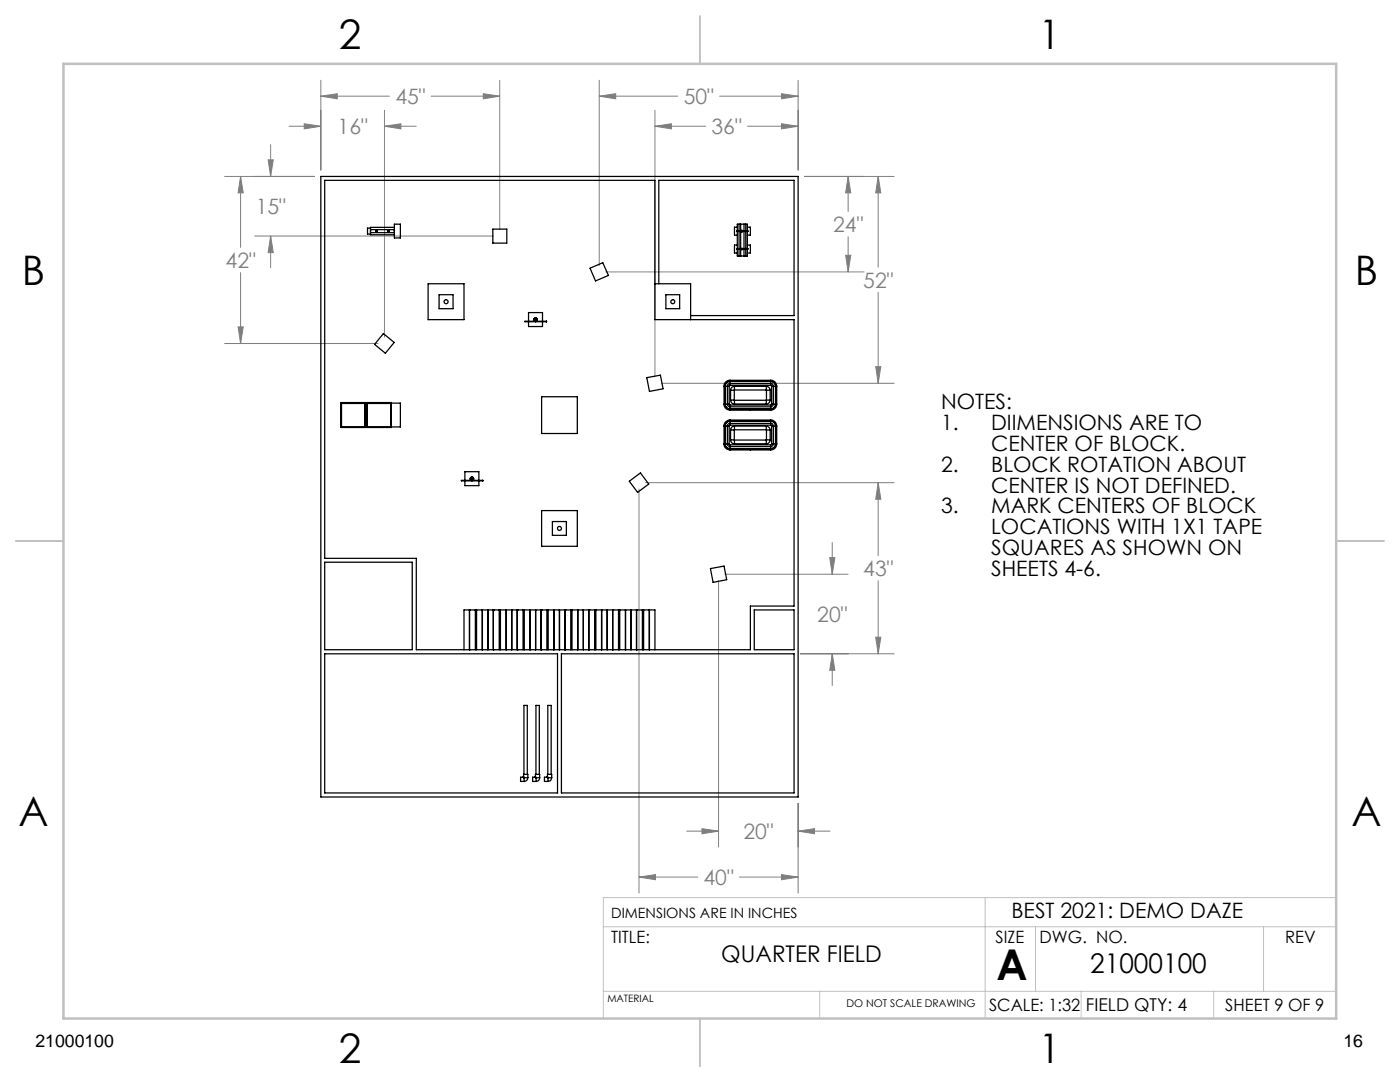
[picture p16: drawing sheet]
<svg xmlns="http://www.w3.org/2000/svg" width="279mm" height="216mm" viewBox="0 0 279 216" stroke-linecap="round" stroke-linejoin="round" font-family="sans-serif">
<defs><g id="words">
<text font-size="8.5" x="198.9" y="195.5">A</text>
<g font-size="8.1">
<text x="67.6" y="9.7">2</text>
<text x="207.3" y="9.7">1</text>
<text x="4.4" y="57">B</text>
<text x="270.4" y="57">B</text>
<text x="3.7" y="164.9">A</text>
<text x="269.7" y="164.9">A</text>
<text x="67.6" y="212.2">2</text>
<text x="207.3" y="212.2">1</text>
</g>
<text font-size="5.4" x="217.6" y="194.1">21000100</text>
<text font-size="4.6" x="143.9" y="191.9">QUARTER FIELD</text>
<g font-size="4.2" fill="#808080">
<text x="78.9" y="20.8">45&quot;</text>
<text x="136.4" y="20.8">50&quot;</text>
<text x="67.4" y="26.8">16&quot;</text>
<text x="142" y="26.8">36&quot;</text>
<text x="51" y="42.7">15&quot;</text>
<text x="166.3" y="46.3">24&quot;</text>
<text x="45" y="53.5">42&quot;</text>
<text x="172.3" y="57.4">52&quot;</text>
<text x="172.3" y="115">43&quot;</text>
<text x="163.1" y="124.1">20&quot;</text>
<text x="148.4" y="167.4">20&quot;</text>
<text x="140.4" y="176.6">40&quot;</text>
</g>
<g font-size="4.2">
<text x="187.8" y="81.6">NOTES:</text>
<text x="187.8" y="85.8">1.</text>
<text x="197.8" y="85.8">DIIMENSIONS ARE TO</text>
<text x="197.8" y="89.9">CENTER OF BLOCK.</text>
<text x="187.8" y="94.1">2.</text>
<text x="197.8" y="94.1">BLOCK ROTATION ABOUT</text>
<text x="197.8" y="98.3">CENTER IS NOT DEFINED.</text>
<text x="187.8" y="102.5">3.</text>
<text x="197.8" y="102.5">MARK CENTERS OF BLOCK</text>
<text x="197.8" y="106.6">LOCATIONS WITH 1X1 TAPE</text>
<text x="197.8" y="110.8">SQUARES AS SHOWN ON</text>
<text x="197.8" y="115">SHEETS 4-6.</text>
<text x="201.9" y="183.1">BEST 2021: DEMO DAZE</text>
</g>
<g font-size="3.5">
<text x="216.7" y="201.7">FIELD QTY: 4</text>
<text x="7.1" y="208.8">21000100</text>
<text x="268.1" y="208.8">16</text>
</g>
<g font-size="3.4">
<text x="122" y="188.1">TITLE:</text>
<text x="198.7" y="188.1">SIZE</text>
<text x="207.5" y="188.1">DWG. NO.</text>
<text x="256.5" y="188.2">REV</text>
<text x="197.4" y="201.7">SCALE: 1:32</text>
<text x="244.5" y="201.7">SHEET 9 OF 9</text>
</g>
<text font-size="2.8" x="122" y="183.1">DIMENSIONS ARE IN INCHES</text>
<text font-size="2.1" x="168.9" y="201">DO NOT SCALE DRAWING</text>
<text font-size="2" x="121.2" y="200">MATERIAL</text>
</g></defs>
<g fill="none" stroke="#808080" stroke-width=".2">
<path d="M64 19.2l3.3-.5v1zM64 16v17.9M64 19.2h13.7M86 19.2h13.7M96.4 18.7l3.3 .5-3.3 .5zM99.7 16v29.8M119.6 19.2l3.3-.5v1zM119.6 19.2h15.7M119.6 16v37M143.6 19.2h15.7M156 18.7l3.3 .5-3.3 .5zM159.3 16v17.9"/>
<path d="M44.8 35.2h18M48 35.2l.5 3.3h-1zM48 35.2v14.2M53.5 31.9h1l-.5 3.3zM54 28.9v6.3M57.7 25.2h6.3M60.7 24.7l3.3 .5-3.3 .5zM76.7 25.2l3.3-.5v1zM76.7 22v45.3M76.7 25.2h6.4M130.7 25.2l3.3-.5v1zM130.7 25.2h10.1"/>
<path d="M130.7 22v53.2M149.2 25.2h10.1M156 24.7l3.3 .5-3.3 .5zM160.5 35.2h17.9M169.3 35.2l.5 3.3h-1zM169.3 35.2v7M175.3 35.2l.5 3.3h-1zM175.3 35.2v18.1M48 54.4v14.1M50.8 47.1h47.7M54 47.1l.5 3.3h-1zM54 47.1v6.3"/>
<path d="M120.9 54.3h51.5M168.8 50.9h1l-.5 3.4zM169.3 47.2v7.1M175.3 58.3v18.2M44.8 68.5h30.7M47.5 65.2h1l-.5 3.3zM132 76.5h46.4M174.8 73.2h1l-.5 3.3zM127.5 97.6v80.6M128.8 96.3h49.6M175.3 96.3l.5 3.3h-1zM175.3 96.3v14.6"/>
<path d="M143.4 115.9v53.1M144.7 114.6h24.6M165.6 111.3h1l-.5 3.3zM166.1 108.2v6.4M175.3 115.9v14.6M159.7 130.5h18.7M166.1 130.5l.5 3.2h-1zM166.1 130.5v6.3M174.8 127.1h1l-.5 3.4zM127.5 175l3.3-.5v1zM127.5 175h11.7M137.1 165.8h6.3"/>
<path d="M140.1 165.3l3.3 .5-3.3 .6zM147.6 175h11.7M156 174.5l3.3 .5-3.3 .5zM159.3 165.8l3.3-.5v1.1zM159.3 160.3v17.9M159.3 165.8h6.3"/>
</g>
<path d="M196.6 179.1v24.1M266.7 179.1h-146.3v24.1M120.4 197.8h146.3M120.4 184.9h146.3M163.6 197.8v5.4M206.7 184.9v12.9M215.8 197.8v5.4M242.2 197.8v5.4M252.2 184.9v12.9" fill="none" stroke="#c0c0c0" stroke-width=".2"/>
<path d="M139.7 3.2v9.5M3.1 107.9h9.6M266.7 107.9h9.5M139.7 203.2v9.6" fill="none" stroke="#c0c0c0" stroke-width=".25"/>
<path d="M12.7 12.7h254v190.5h-254z" fill="none" stroke="#c0c0c0" stroke-width=".5"/>
<path d="M96.4 18.7l3.3 .5-3.3 .5zM64 19.2l3.3-.5v1zM54 47.1l.5 3.3h-1zM53.5 31.9h1l-.5 3.3zM140.1 165.3l3.3 .5-3.3 .6zM159.3 165.8l3.3-.5v1.1zM119.6 19.2l3.3-.5v1zM156 18.7l3.3 .5-3.3 .5zM168.8 50.9h1l-.5 3.4zM169.3 35.2l.5 3.3h-1zM175.3 96.3l.5 3.3h-1zM174.8 127.1h1l-.5 3.4zM127.5 175l3.3-.5v1zM156 174.5l3.3 .5-3.3 .5zM76.7 25.2l3.3-.5v1zM60.7 24.7l3.3 .5-3.3 .5zM47.5 65.2h1l-.5 3.3zM48 35.2l.5 3.3h-1zM174.8 73.2h1l-.5 3.3zM175.3 35.2l.5 3.3h-1zM130.7 25.2l3.3-.5v1zM156 24.7l3.3 .5-3.3 .5zM165.6 111.3h1l-.5 3.3zM166.1 130.5l.5 3.2h-1z" fill="#808080"/>
<g fill="none" stroke="#000" stroke-width=".25">
<path d="M64 35.2h95.3v123.8h-95.3zM73.9 46.7v.1h4.8M73.9 46.4h4.8M73.9 45.8h4.8M73.9 45.5v1.2M73.9 45.5h-.6v1.2h.6M75.1 46.1h.1h-.1M75.1 46v.2zM77.5 46.1h.1h-.1M77.5 46v.2zM78.7 45.4h-4.8v.1M78.7 44.7h1.2v2.8h-1.2z"/>
<path d="M85.4 56.6h7.2v7.2h-7.2zM87.6 58.8h2.8v2.8h-2.8zM98.4 45.7h2.7v2.8h-2.7zM117.8 53.5l2.5-1.1 1.1 2.6-2.5 1.1zM130.7 56.6h7.1v7.2M131.5 56.6v-20.6h27v27h-20.7M132.9 58.8h2.7v2.8h-2.7zM147.1 46v3.8M147.1 49.7v1.4h.4M147.1 45.3h-.5v1.6h.5M147.1 48.9h-.5v1.6h.5M147.2 49.7h.8"/>
<path d="M147.2 49.6h.8M147.2 49.6v.1M147.2 46.2h.8M147.2 46h.8M147.2 46v.2M147.5 44.7h.3M147.5 51.1h.3M147.5 44.7h-.4v1.3M147.5 44.7v1.3M147.5 46.2v3.4M147.5 49.7v1.4M147.8 51.1h.7"/>
<path d="M147.8 44.7h.7M147.8 44.7v6.4M148 49.6v.2h.2v-.2M148 49.6h.2M148 46.2h.2M148 46.2v-.2h.2v.2M148.1 46v.2zM148.1 49.6v.1zM148.2 49.6h1M148.2 46.2h1M148.2 46h1v.2M148.5 51.1h.3"/>
<path d="M148.5 44.7h.3M148.5 44.7v6.4M148.8 44.7h.4v6.4h-.4M148.8 44.7v1.3M148.8 46.2v3.4M148.8 49.7v1.4M149.2 49.6v.1h-1M149.2 46l.1 .1-.1 .1M149.2 49.6l.1 .1-.1 .1M149.2 45.3h.6v1.6h-.6M149.2 48.9h.6v1.6h-.6M76.5 66.6l2.2 1.7-1.8 2.2-2.1-1.8z"/>
<path d="M105.5 64.1v-1.7h2.8v1.7M105.5 64.2v1h2.8v-1M106.8 64.1a.34 .34 0 0 1-.2-.5 .34 .34 0 0 1 .6 0 .34 .34 0 0 1-.2 .5M106.8 64.1h.1M106.8 63.9h.1M106.8 63.9v.1M106.9 64.1h2.1v.1h-2.1M106.9 64.1h-2.1v.1h2.1M106.9 64.1v.1M106.9 64.1h.1M106.9 63.9v.1M108.1 79.2h7.1v7.3h-7.1z"/>
<path d="M109 64.2h.1M109 64.1h.1M109.1 64.1v.1M129.1 75.4l2.7-.5 .5 2.7-2.7 .5zM144.5 77.1h.2M144.5 77.1v3.5M144.7 77.1v3.5M144.7 77.1h.5M145.2 77.1h.3M145.2 77.1v3.5M145.5 77.1v3.5M145.7 76.1l-.7 .3-.3 .7"/>
<path d="M145.7 76.6l-.4 .1-.1 .4M145.7 75.9v.2M145.7 75.9a1.2 1.2 0 0 0-1.2 1.2M145.7 76.9l-.2 .2M145.7 76.6v.3M145.7 76.1v.5M145.7 76.1h8.1M145.7 76.6h8.1M145.7 75.9h8.1M145.7 76.9h8.1M145.8 79.8l.2 .6 .6 .2M145.8 79.8h.7"/>
<path d="M145.8 77.9h.7M145.8 77.9v1.9M146.5 79.8l.1 .1M146.5 77.9v1.9M146.6 77.1l-.6 .3-.2 .5M146.6 79.9v.7M146.6 77.1v.7M146.6 77.8l-.1 .1M146.6 77.1h6.3M146.6 79.9h6.3M146.6 77.8h6.3M152.9 77.1l.5 .1 .3 .7"/>
<path d="M152.9 79.9v.7M152.9 77.1v.7M152.9 77.8l.1 .1M153 77.9h.7M153 79.8h.7M153 79.8l-.1 .1M153 77.9v1.9M153.7 79.8l-.3 .6-.5 .2M153.7 77.9v1.9M153.8 76.1l.6 .2 .4 .8M153.8 76.1l.8 .3 .2 .7M153.8 75.9v.2"/>
<path d="M153.8 75.9a1.2 1.2 0 0 1 1.2 1.2M153.8 76.6l.4 .1 .1 .4M153.8 76.9l.2 .2M153.8 76.6v.3M153.8 76.1v.5M154 77.1h.3M154 77.1v3.5M154.3 77.1v3.5M154.3 77.1h.5M154.8 77.1v3.5M154.8 77.1h.2M155 77.1v3.5"/>
<path d="M68 80.3h5v5h-5zM68.2 80.5h4.6v4.7h-4.6zM73 85.2h.2M73 80.4h.2M73.2 80.3h4.9v5h-4.9zM73.3 80.5h4.7v4.7h-4.7zM78.1 80.4h1.8v4.8h-1.8M92.8 96v.9h2.8v-.9M92.8 95.8v-1.7h2.8v1.7M94.1 95.8a.34 .34 0 0 1-.2-.5 .34 .34 0 0 1 .6 0 .34 .34 0 0 1-.2 .5M94.1 95.8h.1M94.1 95.6h.1"/>
<path d="M94.1 95.6v.2M94.2 95.8h2.1v.2h-2.1M94.2 95.8h-2.1v.2h2.1M94.2 95.8v.2M94.2 95.8h.1M94.2 95.6v.2M96.3 95.8v.2M125.6 96l2.2-1.6 1.7 2.2-2.3 1.6zM144.5 85h.2M144.5 88.6h.2M144.5 88.6a1.2 1.2 0 0 0 1.2 1.2M144.5 80.6h.2"/>
<path d="M144.5 80.6a1.2 1.2 0 0 0 1.2 1.2M144.5 85v3.6M144.7 88.6l.4 .8 .6 .2M144.7 80.6l.4 .8 .6 .2M144.7 85v3.6M144.7 88.6l.2 .6 .8 .3M144.7 80.6l.2 .6 .8 .4M144.7 85h.5M144.7 88.6h.5M144.7 80.6h.5M145.2 88.6v.3l.5 .2M145.2 88.6h.3"/>
<path d="M145.2 85h.3M145.2 80.6v.4l.5 .2M145.2 80.6h.3M145.2 85v3.6M145.5 88.6l.2 .2M145.5 80.6l.2 .2M145.5 85v3.6M145.7 89.6v.2M145.7 84.1l-.7 .2-.3 .7M145.7 84l-.7 .3-.3 .7M145.7 83.8v.2M145.7 83.8a1.2 1.2 0 0 0-1.2 1.2"/>
<path d="M145.7 84.5l-.4 .1-.1 .4M145.7 88.8v.3M145.7 84.8l-.2 .2M145.7 84.5v.3M145.7 81.6v.2M145.7 80.8v.4M145.7 89.8h8.1M145.7 84.1h8.1M145.7 84h8.1M145.7 81.2v.4M145.7 84.1v.4M145.7 89.1v.4"/>
<path d="M145.7 83.8h8.1M145.7 84.5h8.1M145.7 89.1h8.1M145.7 84.8h8.1M145.7 88.8h8.1M145.7 81.8h8.1M145.7 81.6h8.1M145.7 81.2h8.1M145.7 80.8h8.1M145.8 87.8l.2 .6 .6 .1M145.8 87.8h.7M145.8 85.8h.7"/>
<path d="M145.8 85.8v2M146.5 87.8h.1M146.5 85.8v2M146.6 85l-.6 .3-.2 .5M146.6 85.8h-.1M146.6 85v.8M146.6 87.8v.7M146.6 85h6.3M146.6 88.5h6.3M146.6 85.8h6.3M146.6 87.8h6.3M146.6 80.6h6.3"/>
<path d="M149.8 89.6v.2M149.8 81.6v.2M152.9 85l.5 .2 .3 .6M152.9 85.8h.1M152.9 85v.8M152.9 87.8v.7M153 87.8h-.1M153 85.8h.7M153 87.8h.7M153 85.8v2M153.7 87.8l-.3 .6-.5 .1M153.7 85.8v2"/>
<path d="M153.8 89.6v.2M153.8 84.1l.6 .1 .4 .8M153.8 84l.8 .4 .2 .6M153.8 83.8v.2M153.8 83.8a1.2 1.2 0 0 1 1.2 1.2M153.8 84.5l.4 .1 .1 .4M153.8 88.8v.3M153.8 84.5v.3M153.8 84.8l.2 .2M153.8 81.6v.2M153.8 80.8v.4M153.8 89.5l-8.1 .1"/>
<path d="M153.8 81.2v.4M153.8 84.1v.4M153.8 89.1v.4M154 88.6l-.2 .2M154 88.6h.3M154 85h.3M154 80.6l-.2 .2M154 80.6h.3M154 85v3.6M154.3 88.6l-.1 .3-.4 .2M154.3 80.6l-.1 .4-.4 .2M154.3 85h.5"/>
<path d="M154.3 88.6h.5M154.3 85v3.6M154.3 80.6h.5M154.8 88.6l-.1 .3-.3 .4-.6 .2M154.8 80.6l-.1 .4-.3 .4-.6 .2M154.8 85v3.6M154.8 88.6l-.1 .4-.3 .4-.6 .2M154.8 85h.2M154.8 88.6h.2M154.8 80.6l-.1 .5-.3 .3-.6 .2M154.8 80.6h.2M155 88.6a1.2 1.2 0 0 1-1.2 1.2"/>
<path d="M155 80.6a1.2 1.2 0 0 1-1.2 1.2M155 85v3.6M64.8 112.2h17.5v17.4h-17.5zM108.1 101.9h7.1v7.1h-7.1zM110.2 104.1h2.8v2.7h-2.8zM141.8 113.5l2.7-.5 .5 2.7-2.7 .5zM64.8 130.5h46.5v27.7h-46.5zM93.7 121.7h.1M93.7 129.6h.1M93.7 121.7v7.9M94.9 121.7h.2M94.9 129.6h.2"/>
<path d="M94.9 129.6h-11.8v-18.2h-18.3v-75.4h65.9v27.8h27.8v57.1h-8.7v8.7h-21.4M94.9 121.7h-2.3v7.9M94.9 121.7v7.9M95.1 129.6h4.5M95.1 121.7h4.5M95.1 121.7v7.9M96.2 121.7l.1 7.9zM97.4 121.7v7.9M98.5 129.6h.1M98.5 121.7h.1M98.5 121.7v7.9M99.6 129.6h.3"/>
<path d="M99.6 121.7h.3M99.6 121.7v7.9M99.9 129.6h4.5M99.9 121.7h4.5M99.9 121.7v7.9M101 121.7v7.9zM102.1 121.7v7.9M103.2 121.7h.1M103.2 129.6h.1M103.2 121.7v7.9M104.4 121.7h.2M104.4 129.6h.2"/>
<path d="M104.4 121.7v7.9M104.6 129.6h4.5M104.6 121.7h4.5M104.6 121.7v7.9M105.8 121.7v7.9zM106.9 121.7v7.9M108 121.7h.1M108 129.6h.1M108 121.7v7.9M109.1 121.7h.3M109.1 129.6h.3M109.1 121.7v7.9"/>
<path d="M109.4 129.6h4.5M109.4 121.7h4.5M109.4 121.7v7.9M110.5 121.7l.1 7.9zM111.7 121.7v7.9M112 130.5h46.5v27.7h-46.5zM112.7 129.6h.1M112.7 121.7h.1M112.7 121.7v7.9M113.9 129.6h.3M113.9 121.7h.3M113.9 121.7v7.9"/>
<path d="M114.2 121.7v7.9M114.2 129.6h4.5M114.2 121.7h4.5M115.3 129.6h.1M115.3 121.7h.1M115.3 121.7v7.9M116.4 121.7v7.9M117.5 129.6h.1M117.5 121.7h.1M117.5 121.7v7.9M118.7 121.7h.2M118.7 129.6h.2"/>
<path d="M118.7 121.7v7.9M118.9 129.6h4.5M118.9 121.7h4.5M118.9 121.7v7.9M120.1 121.7v7.9zM121.2 121.7v7.9M122.3 129.6h.1M122.3 121.7h.1M122.3 121.7v7.9M123.4 129.6h.3M123.4 121.7h.3M123.4 121.7v7.9"/>
<path d="M123.7 129.6h4.5M123.7 121.7h4.5M123.7 121.7v7.9M124.8 129.6h.1M124.8 121.7h.1M124.8 121.7v7.9M125.9 121.7v7.9M127 121.7h.1M127 129.6h.1M127 121.7v7.9M128.2 121.7h.2M128.2 129.6h.2"/>
<path d="M128.2 121.7v7.9M128.4 121.7h2.3v7.9M128.4 121.7v7.9M129.6 121.7v7.9zM150.5 121.7h8v7.9h-8zM104.4 155.1h-.5v.8h.7M104.4 155.1l.2 .2M104.5 155l-.1 .1M104.5 155v-.5h.8v.7M104.5 155l.2 .2M104.6 154.5v-13.7h.6v13.7M104.6 155.3v.6"/>
<path d="M104.7 155.2l-.1 .1M104.7 155.2h.6M105.3 155.2l-.2 .5-.5 .2M106.8 155.1h-.5v.8h.7M106.8 155.1l.2 .2M106.9 155l-.1 .1M106.9 155v-.5h.8v.7M106.9 155l.1 .2M107 154.5v-13.7h.6v13.7M107 155.3v.6M107 155.2v.1M107 155.2h.7"/>
<path d="M107.7 155.2l-.1 .4-.6 .3M109.1 155.1h-.4v.8h.7M109.1 155.1l.3 .2M109.3 155l-.2 .1M109.3 155v-.5h.8v.7M109.3 155l.1 .2M109.3 154.5v-13.7h.7v13.7M109.4 155.3v.6M109.4 155.2v.1M109.4 155.2h.7M110.1 155.2l-.2 .5-.5 .2"/>
<circle cx="75.1" cy="46.1" r=".11"/>
<circle cx="77.5" cy="46.1" r=".11"/>
<circle cx="89" cy="60.2" r=".4"/>
<circle cx="106.9" cy="63.8" r=".33"/>
<circle cx="106.9" cy="63.8" r=".25"/>
<circle cx="134.3" cy="60.2" r=".4"/>
<circle cx="94.2" cy="95.5" r=".33"/>
<circle cx="94.2" cy="95.5" r=".25"/>
<circle cx="111.7" cy="105.5" r=".39"/>
</g>
<use href="#words"/>
</svg>
